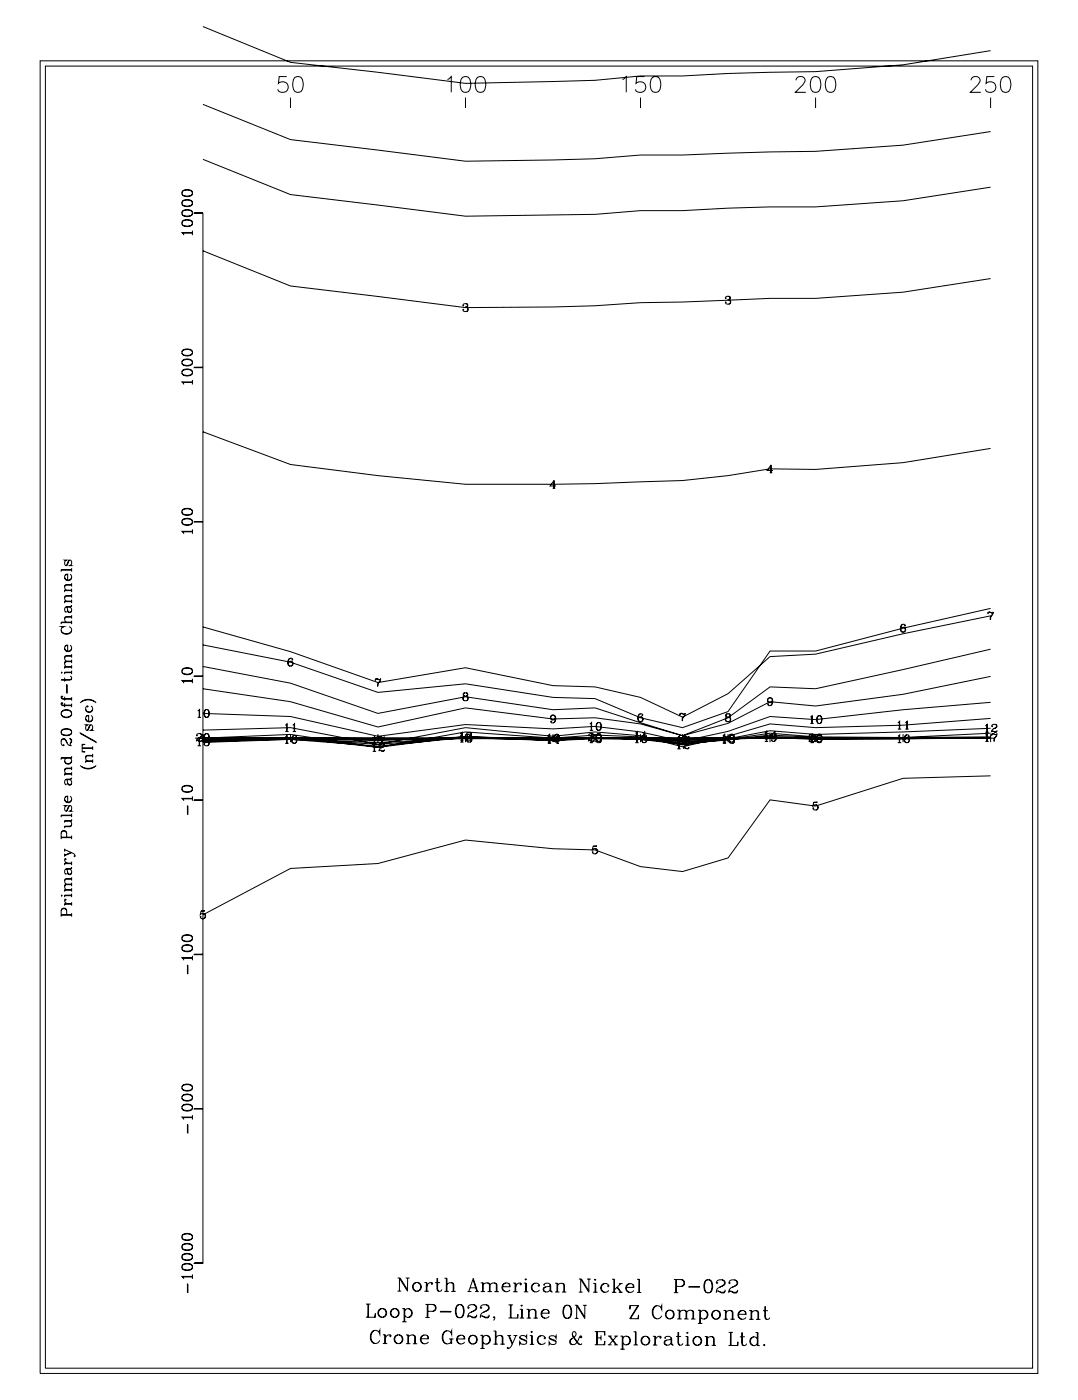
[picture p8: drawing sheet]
<svg xmlns="http://www.w3.org/2000/svg" width="215mm" height="279mm" viewBox="0 0 215 279" stroke-linecap="round" stroke-linejoin="round" font-family="sans-serif">
<g fill="none" stroke="#000" stroke-width=".2">
<path d="M8 12.1h198.8v261.7h-198.8zM9 13.2h196.8v259.5h-196.8zM40.4 5.3l17.5 7.1 17.4 2 17.5 2.2 25.8-.6 9-.9h8.4l9.1-.5 17.4-.3 17.5-1.4 17.4-2.8M57.1 15.3h-1.5l-.1 1.3a1.11 1.11 0 0 1 1.7 0 1.11 1.11 0 0 1-.2 1.6 1.11 1.11 0 0 1-1.7-.4M57.9 19.5v2M58.8 15.4a1.02 1.02 0 0 1 1.5 .5 2.59 2.59 0 0 1-.3 2.4 1.02 1.02 0 0 1-1.5-.5 2.64 2.64 0 0 1 .3-2.4zM89.2 15.9l.7-.6v3.1M92.2 15.4a1.03 1.03 0 0 1 1.5 .5 2.61 2.61 0 0 1-.3 2.4 1.03 1.03 0 0 1-1.5-.5 2.6 2.6 0 0 1 .3-2.4zM92.8 19.5v2M95.2 15.4a1.01 1.01 0 0 1 1.5 .5 2.56 2.56 0 0 1-.3 2.4 1.03 1.03 0 0 1-1.5-.5 2.63 2.63 0 0 1 .3-2.4zM124.1 15.9l.7-.6v3.1M127.6 19.5v2"/>
<path d="M128.4 15.3h-1.5l-.1 1.3a1.11 1.11 0 0 1 1.6 0 1.11 1.11 0 0 1-.2 1.7 1.11 1.11 0 0 1-1.6-.5M130 15.4a1.03 1.03 0 0 1 1.5 .5 2.63 2.63 0 0 1-.3 2.4 1.03 1.03 0 0 1-1.5-.5 2.63 2.63 0 0 1 .3-2.4zM158.6 16a.81 .81 0 0 1 .6-.7h.7a.77 .77 0 0 1 .4 1.2l-1.8 1.9h2.1M161.9 15.4a1.01 1.01 0 0 1 1.5 .5 2.59 2.59 0 0 1-.3 2.4 1.03 1.03 0 0 1-1.5-.5 2.62 2.62 0 0 1 .3-2.4zM162.5 19.5v2M164.9 15.4a1.02 1.02 0 0 1 1.5 .5 2.64 2.64 0 0 1-.3 2.4 1.03 1.03 0 0 1-1.5-.5 2.56 2.56 0 0 1 .3-2.4zM193.5 16a.79 .79 0 0 1 .6-.7h.6a.77 .77 0 0 1 .5 1.2l-1.8 1.9h2.1M197.4 19.5v2M198.2 15.3h-1.5l-.2 1.3a1.11 1.11 0 0 1 1.7 0 1.11 1.11 0 0 1-.2 1.6 1.11 1.11 0 0 1-1.6-.4M199.8 15.4a1.02 1.02 0 0 1 1.5 .5 2.58 2.58 0 0 1-.3 2.4 1.03 1.03 0 0 1-1.5-.5 2.63 2.63 0 0 1 .3-2.4zM36.3 38.6a1.13 1.13 0 0 0 1.7 .5 .64 .64 0 0 0 .4-.6 .64 .64 0 0 0-.4-.6 1.68 1.68 0 0 0-1.6 .2 .57 .57 0 0 0 .3 .9 1.24 1.24 0 0 0 1.7-.4M36.3 38.4a1.33 1.33 0 0 1 2.1 0"/>
<path d="M40.4 20.8l17.5 7 34.9 4.3 25.8-.5 9-.7h8.4l17.5-.6 9-.1 17.5-1.3 17.4-2.7M40.4 31.8l17.5 7 34.9 4.3 25.8-.4 9-.7h8.4l9.1-.5 8.4-.3h9l17.5-1.2 17.4-2.7M36.3 44.6a.94 .94 0 0 0 1.2 .6l.5-.1a.65 .65 0 0 0 .4-.6 .65 .65 0 0 0-.4-.6 1.77 1.77 0 0 0-1.6 .2 .57 .57 0 0 0 .3 .9 1.23 1.23 0 0 0 1.7-.4M36.3 44.4a1.33 1.33 0 0 1 2.1 0M36.3 42.6a1.13 1.13 0 0 0 1.7 .5 .64 .64 0 0 0 .4-.6 .64 .64 0 0 0-.4-.6 1.68 1.68 0 0 0-1.6 .2 .57 .57 0 0 0 .3 .9h1.3l.4-.4M36.3 42.4a1.34 1.34 0 0 1 2.1 0M36.3 40.6a.94 .94 0 0 0 1.2 .6l.5-.1a.65 .65 0 0 0 .4-.6 .65 .65 0 0 0-.4-.6 1.78 1.78 0 0 0-1.6 .2 .57 .57 0 0 0 .3 .9 1.23 1.23 0 0 0 1.7-.4M36.3 40.4a1.32 1.32 0 0 1 2.1 0M36.4 46.5h2M38.4 46.4h-2.1l.4 .5M38.4 46v.9M38.7 42.4l1.7 .1z"/>
<path d="M38.9 42.5h1.5v209.3h-1.5M40.4 50l17.5 7 34.9 4.3 17.4-.1 8.4-.3 9-.6 8.4-.1 17.5-.7h9l17.5-1.3 17.4-2.7M144.6 59.3l.1 .1h-.1a.49 .49 0 0 1 .5-.4 .49 .49 0 0 1 .4 .5v.1l-.5 .1M145.2 59.1l.3 .2v.2l-.3 .2 .2 .1a.44 .44 0 0 1 .2 .5 .44 .44 0 0 1-.4 .3l-.5-.1-.1-.2v-.1v.1M145.5 59.9v.4l-.3 .3M36.3 74.3a1.13 1.13 0 0 0 1.7 .5 .64 .64 0 0 0 .4-.6 .64 .64 0 0 0-.4-.6 1.78 1.78 0 0 0-1.6 .2 .57 .57 0 0 0 .3 .9 1.23 1.23 0 0 0 1.7-.4M36.3 74.1a1.32 1.32 0 0 1 2.1 0M36.3 72.3a.94 .94 0 0 0 1.2 .6l.5-.1a.64 .64 0 0 0 .4-.6 .64 .64 0 0 0-.4-.5 1.68 1.68 0 0 0-1.6 .2 .56 .56 0 0 0 .3 .8 1.24 1.24 0 0 0 1.7-.4M36.3 72.1a1.35 1.35 0 0 1 2.1 0M36.3 70.4a1.13 1.13 0 0 0 1.7 .4 .64 .64 0 0 0 .4-.6 .64 .64 0 0 0-.4-.5 1.77 1.77 0 0 0-1.6 .2 .57 .57 0 0 0 .3 .9h1.3l.4-.4M36.3 70.2a1.32 1.32 0 0 1 2.1 0M36.4 76.2h2"/>
<path d="M38.4 76.1h-2.1l.4 .5M38.4 75.7v.9M38.7 73.2l1.7 .1zM92.3 60.8l.1 .1h-.2a.49 .49 0 0 1 .6-.4 .49 .49 0 0 1 .4 .5l-.1 .1-.4 .1M92.9 60.5l.2 .2v.4l-.2 .1 .2 .1a.44 .44 0 0 1 .2 .4 .44 .44 0 0 1-.4 .4l-.5-.1-.1-.4v.2M93.1 61.4l.1 .4-.3 .3M40.4 86.1l17.5 6.5 17.4 2.2 17.5 1.7a709.8 709.8 0 0 0 43.2-.7l9.1-1 8.4-1.3 9 .1 17.5-1.4 17.4-2.8M110.1 97.3h.6M110.4 95.9v1.4M110.8 96.9h-1.2l.8-1.2v1.6M153.4 94.2h.5M153.6 92.8v1.4"/>
<path d="M154.1 93.8h-1.2l.8-1.1v1.5M12.2 113.6h2.1M12.9 115.1a.74 .74 0 0 0 .7 .5 .74 .74 0 0 0 .7-.5M12.9 119.9h1.4M12.9 117.7h1.4M13.5 114.5l-.5 .1M13.9 111.7l-.5 .9h-.4a.68 .68 0 0 1 .1-.9h.2h-.4h.2M14 114.4a.7 .7 0 0 1 .2 1.1 .7 .7 0 0 1-1.1 0 .7 .7 0 0 1 .2-1.1h.2v1.2M14.1 112.6l.2 .1h-.4l.2-.1a.67 .67 0 0 0 .1-.9h-.5l-.5 1M14.3 118.7h-1.1a.63 .63 0 0 0 0 1.1M14.3 118.8h-1.1l-.3 .3M14.3 116.5h-1.1a.64 .64 0 0 0 0 1.1"/>
<path d="M14.3 116.6h-1.1l-.3 .3M14.3 113.2v.7M14.3 116.2v.7M14.3 117.3v.7M14.3 118.4v.7M14.3 119.5v.7M14.3 117.6h-1.4v.4M14.3 119.8h-1.4v.4M14.3 113.5h-2.1v.4M36.3 104.1a1.13 1.13 0 0 0 1.7 .5 .64 .64 0 0 0 .4-.6 .64 .64 0 0 0-.4-.6 1.68 1.68 0 0 0-1.6 .2 .57 .57 0 0 0 .3 .9h1.3l.4-.4M36.3 103.9a1.34 1.34 0 0 1 2.1 0M36.3 102.1a.94 .94 0 0 0 1.2 .6l.5-.1a.65 .65 0 0 0 .4-.6 .65 .65 0 0 0-.4-.6 1.77 1.77 0 0 0-1.6 .2 .57 .57 0 0 0 .3 .9 1.23 1.23 0 0 0 1.7-.4"/>
<path d="M36.3 101.9a1.33 1.33 0 0 1 2.1 0M36.4 106h2M38.4 105.9h-2.1l.4 .5M38.4 105.5v.9M38.7 104l1.7 .1zM12.2 139.1l.3 .2h1.8M12.2 134.1h.2l-.1 .1zM12.2 125.7a1.18 1.18 0 0 0 2.1 0M12.2 124.1h2.1M12.3 138.9h.2l-.1-.1-.2 .1 .1 .4 .2 .1h1.8M12.9 129.3a.73 .73 0 0 0 .7 .5 .73 .73 0 0 0 .7-.5M12.9 135.1v.8"/>
<path d="M12.9 138.9v.8M12.9 134.1h1.4M12.9 133h1.4M13.3 136.5l.1 1.7zM13.3 121l.3 1 .4 .1a.63 .63 0 0 0 0-1.1M13.5 128.7l-.5 .1M13.5 121.7a.41 .41 0 0 0 .4 .3 .41 .41 0 0 0 .4-.3M13.8 124.9a.77 .77 0 0 1 .5 .9 .77 .77 0 0 1-.8 .6 .92 .92 0 0 1-1-.2 .92 .92 0 0 1-.2-1l.2-.2-.3-.1h.6l-.3 .1M14 134.8a.42 .42 0 0 1 .2 .7l-2 .1M14 128.6a.7 .7 0 0 1 .2 1 .7 .7 0 0 1-1.1 0 .7 .7 0 0 1 .2-1h.2v1.2M14.3 135.3l-.4 .2h-1.7M14.3 131.8h-1.1a.64 .64 0 0 0 0 1.1"/>
<path d="M14.3 131.9h-1.1l-.3 .3M14.3 130.7h-1.1a.63 .63 0 0 0 0 1.1M14.3 130.8h-1.1l-.3 .3M14.3 122.9h-1.1a.63 .63 0 0 0 0 1.1M14.3 123h-1.1l-.3 .3M14.3 120.7l-.3 .2h-.7l-.3 .2-.1 .6 .3 .3-.1-.1M14.3 120.6l-.3 .4h-.9M14.3 122.6v.7M14.3 123.7v.7M14.3 130.4v.7M14.3 131.5v.7M14.3 132.6v.7"/>
<path d="M14.3 133.7v.7M14.3 139v.7M14.3 132.9h-1.4v.4M14.3 134h-1.4v.4M14.3 124h-2.1v.4M16.2 139.9l.4-.2a2.56 2.56 0 0 1 2.4 .2M36.3 133.9a.94 .94 0 0 0 1.2 .6l.5-.1a.64 .64 0 0 0 .4-.6 .64 .64 0 0 0-.4-.6 1.68 1.68 0 0 0-1.6 .2 .56 .56 0 0 0 .3 .9 1.24 1.24 0 0 0 1.7-.4M36.3 133.7a1.35 1.35 0 0 1 2.1 0M36.4 135.8h2M38.4 135.7h-2.1l.4 .5M38.4 135.3v.9M38.7 134.7l1.7 .1z"/>
<path d="M57.9 131.2a.94 .94 0 0 0-.1 1.6M58 131.8l.1 .1a.5 .5 0 0 1 .2 .5 .5 .5 0 0 1-.3 .4M58.3 131.4v.2v-.2a.55 .55 0 0 0-.6-.2 .55 .55 0 0 0-.3 .7v.4a.51 .51 0 0 0 .5 .5 .51 .51 0 0 0 .5-.6 .51 .51 0 0 0-.7-.3l-.3 .3M74.8 135.6l.2-.3 .6 .2 .2-.2v.4a1.24 1.24 0 0 0-.5 1.1M74.8 135.3v.4M74.9 135.4l.3-.1 .4 .2M75.8 135.7a1.12 1.12 0 0 0-.5 1.1M92.6 138.1l-.2 .1-.1 .3a.54 .54 0 0 0 .9 0v-.2a.48 .48 0 0 0-.8 0v.2l.2 .3M92.6 138.8l-.4 .3a.52 .52 0 0 0 .7 .6 .52 .52 0 0 0 .2-.9h-.2M92.6 138.8l-.3 .3 .1 .4 .2 .2M92.9 138.1l.2 .2v.4l-.2 .1M92.9 138.8l.3 .3-.1 .4-.2 .2"/>
<path d="M153.4 139.1l-.4 .4 .1 .3 .3 .3M153.5 139.1a.94 .94 0 0 1 0 1.5M153.9 139.6a.51 .51 0 0 1-.7 .4 .51 .51 0 0 1-.2-.8 .51 .51 0 0 1 .8 0 .86 .86 0 0 1 .2 .9 .86 .86 0 0 1-.8 .5l-.2-.2 .1-.1v.1M180 124.4a.94 .94 0 0 0-.1 1.6M180.1 125l.3 .5v.3l-.3 .2M180.4 124.6v.2v-.2a.55 .55 0 0 0-.6-.1 .55 .55 0 0 0-.3 .6v.4a.51 .51 0 0 0 .5 .6 .51 .51 0 0 0 .5-.7 .51 .51 0 0 0-.7-.3l-.3 .4M196.9 122.3l.2-.3 .5 .2 .3-.2v.4a1.28 1.28 0 0 0-.5 1.1M196.9 122v.4M197 122.1l.3-.1 .3 .2M197.4 121.3l-17.4 3.9-17.5 4.6h-9l-8.4 12-9.1 3.2-8.4-1.9-9-3.9-8.4-.2-17.4-2.7-17.5 1.7-17.4-6-17.5-3.5M197.4 122.8l-17.4 3.5-17.5 4.1-9 .5-8.4 7.4-9.1 4.6-8.4-3.9-9-2.1-8.4-.2-17.4-3.6-17.5 2.9-17.4-6.1-17.5-4.9M197.4 129.4l-17.4 4.1-17.5 3.8-9-.4-8.4 6.2-9.1 3.5-17.4-5.5-8.4 .4-17.4-2.6-17.5 3.3-17.4-6-17.5-3.4"/>
<path d="M197.4 134.8l-17.4 3.6-17.5 2.3-9-.8-8.4 4.3-9.1 2.4-8.4-2.3-9-1.2-8.4 .2-17.4-2.2-17.5 3.8-17.4-5-17.5-2.6M197.4 140l-17.4 1.5-17.5 1.9-9-.6-8.4 3-9.1 1.9-8.4-1.8-9-1.1-8.4 .5-17.4-.9-17.5 2.4-17.4-4-17.5-.6M197.9 122.4a1.13 1.13 0 0 0-.6 1.1M12.2 147.7l.1-.2a.47 .47 0 0 1 .7-.1l.4 .7M12.2 146a.94 .94 0 0 0 1.2 .6l.5-.1a.64 .64 0 0 0 .4-.6 .64 .64 0 0 0-.4-.6 1.68 1.68 0 0 0-1.6 .2 .56 .56 0 0 0 .3 .9 1.24 1.24 0 0 0 1.7-.4M12.2 145.8a1.35 1.35 0 0 1 2.1 0M12.2 142.3a1.09 1.09 0 0 0 1.1 .8 1.09 1.09 0 0 0 1-1 1.09 1.09 0 0 0-1.1-.7 1.09 1.09 0 0 0-1 .9 1.2 1.2 0 0 0 2.1 0M12.2 142.1a1.21 1.21 0 0 1 2.1 0M12.2 140.3l.3 .2h1.8M12.3 140.1l.1 .2 .1-.2h-.3l.1 .4 .2 .1h1.8M12.6 148.5l.1-.1v.2a.71 .71 0 0 1-.5-.7 .71 .71 0 0 1 .6-.7l.4 .4a1.05 1.05 0 0 0 1.1 1M12.9 159.4a.73 .73 0 0 0 .7 .5 .73 .73 0 0 0 .7-.5"/>
<path d="M12.9 151.7a.73 .73 0 0 0 .7 .5 .73 .73 0 0 0 .7-.5M12.9 140.1v.9M12.9 154.3h1.4M13.2 151.1a.67 .67 0 0 0-.1 1 .67 .67 0 0 0 1 0 .67 .67 0 0 0-.1-1M13.3 155.4l.3 1 .4 .1a.63 .63 0 0 0 0-1.1M13.5 158.8l-.5 .1M13.5 156.1a.41 .41 0 0 0 .4 .3 .41 .41 0 0 0 .4-.3M13.8 147.2l.5 .2v.4l-.3 .5M14 158.7a.7 .7 0 0 1 .2 1.1 .7 .7 0 0 1-1.1 0 .7 .7 0 0 1 .2-1.1h.2v1.2M14 147.2l.2 .3-.2 .8 .1 .3M14.3 155.1l-.3 .2h-.7l-.3 .2-.1 .6 .3 .3-.1-.1M14.3 155l-.3 .4h-.9"/>
<path d="M14.3 153.1h-1.1a.65 .65 0 0 0 0 1.1M14.3 153.2h-1.1l-.3 .3M14.3 140.3v.7M14.3 150.7v.4h-2.1M14.3 152.8v.7M14.3 153.9v.7M14.3 154.2h-1.4v.4M14.3 151h-2.1v.4M16 152.6a2.14 2.14 0 0 0 3.2 0M16 146.1l3.2 1.9zM16 140.1a2.14 2.14 0 0 1 3.2 0M16.2 152.8l.4 .2a2.58 2.58 0 0 0 2.4-.2"/>
<path d="M16.4 148.5l.6-.1h-.6v1.5h.6l-.6-.1M16.4 149.2h2.1M16.4 149.1h2.1M17.1 143.3a.73 .73 0 0 0 .7 .5 .73 .73 0 0 0 .7-.5M17.1 141.4a.73 .73 0 0 0 .7 .5 .73 .73 0 0 0 .7-.5M17.1 151.8h1.4M17.7 142.7l-.5 .1M18.1 144.5l-.6 1.1h-.2l-.2-.3 .1-.6 .3-.2h-.4l.2 .1M18.2 142.6a.7 .7 0 0 1 .2 1 .7 .7 0 0 1-1.1 0 .7 .7 0 0 1 .2-1h.2v1.2M18.2 140.7a.7 .7 0 0 1 .2 1.1 .7 .7 0 0 1-1.1 0 .7 .7 0 0 1 .2-1.1v.2l-.1-.1M18.3 145.5l.2 .1h-.4l.4-.4v-.4l-.2-.3h-.3l-.6 1.1M18.5 150.6h-1.1a.63 .63 0 0 0 0 1.1"/>
<path d="M18.5 150.7h-1.1l-.3 .3M18.5 151.7h-1.4v.4M18.5 148.8v.7M18.5 150.3v.7M18.5 151.4v.7M36.3 157.3a.94 .94 0 0 0 1.2 .6l.5-.1a.64 .64 0 0 0 .4-.6 .64 .64 0 0 0-.4-.6 1.68 1.68 0 0 0-1.6 .2 .56 .56 0 0 0 .3 .9 1.24 1.24 0 0 0 1.7-.4M36.3 157.1a1.35 1.35 0 0 1 2.1 0M36.4 159.2h2M38.4 159.1h-2.1l.4 .5M38.4 158.7v.9M38.7 159.4l1.7 .1zM38.9 147.1h2.3"/>
<path d="M39.3 146.5v.1h-.1a.53 .53 0 0 1 .5-.4 .53 .53 0 0 1 .5 .5l-.3 .3a.76 .76 0 0 0-.7 .8M39.4 141.7l.4-.3v1.6M39.4 147.4l.4-.3v1.6M39.4 143h.7M39.4 148.7h.7M39.7 141.5v1.5M39.7 147.2v1.5M39.8 146.2l.3 .2v.3l-.6 .4M40.2 147.6l-.2 .1-.8-.1M40.2 147.4l-.1 .4-.7-.2M40.4 147l34.9 .1 43.3-.1 43.9 .1 17.5-.1 17.4 .1M40.4 146.3v1.6"/>
<path d="M40.8 147.2l.8-.1h-.8l-.1 .7a.56 .56 0 0 1 .8-.1 .56 .56 0 0 1 0 .8 .56 .56 0 0 1-.8-.1v-.2v.2M41.1 141.4a.91 .91 0 0 0 0 1.6h.2a.92 .92 0 0 0 0-1.6 .91 .91 0 0 0-.2 1.6M41.1 146.2a.91 .91 0 0 0 0 1.6h.2a.92 .92 0 0 0 0-1.6 .86 .86 0 0 0-.6 .7 .86 .86 0 0 0 .3 .8l.1 .1M41.3 141.4a1.01 1.01 0 0 1 0 1.6M41.3 147.6l.3 .4v.4l-.3 .3M41.3 146.2a1.01 1.01 0 0 1 0 1.6M56.8 144.6l.4-.4v1.6M56.8 146.9l.4-.3v1.6M56.8 145.8h.7M56.8 148.2h.7M57.1 147.1h1.6M57.1 144.3v1.5"/>
<path d="M57.1 146.7v1.5M57.9 146.3v1.6M58.3 144.6l.4-.4v1.6M58.3 145.8h.7M58.6 146.6a.94 .94 0 0 0 0 1.6M58.6 144.3v1.5M58.7 147.2l.4 .4-.1 .3-.3 .3M59 146.8v.2l.1-.2a.55 .55 0 0 0-.7-.2 .55 .55 0 0 0-.3 .7v.4a.51 .51 0 0 0 .6 .5 .51 .51 0 0 0 .4-.6 .51 .51 0 0 0-.7-.3l-.2 .3M74.3 148.5l.4-.3v1.6M74.3 147.1l.4-.3v1.6M74.3 149.8h.7M74.3 148.4h.7"/>
<path d="M74.5 147.1h1.6M74.6 146.9v2.9M75.3 146.3v1.6M75.6 147.1l.2-.3 .5 .3 .3-.3-.1 .5a1.25 1.25 0 0 0-.4 1.1M75.6 146.8v.5M75.6 148.5l.1 .1h-.1a.53 .53 0 0 1 .5-.4 .53 .53 0 0 1 .5 .4l-.3 .3a.76 .76 0 0 0-.7 .9M75.6 147l.3-.1 .4 .2M76.2 148.2l.3 .3a.6 .6 0 0 1-.6 .6M76.5 147.3a1.11 1.11 0 0 0-.5 1.1M76.6 149.5l-.2 .2-.8-.1M76.6 149.4l-.2 .4-.6-.3M91.7 146.3l.4-.3v1.5"/>
<path d="M91.7 146.6l.4-.3v1.6M91.7 147.5h.7M91.7 147.9h.7M92 147.1h1.6M92 146.1v1.8M92.8 146.3v1.6M93.1 146.3v.1l-.1-.1 .1-.2a.59 .59 0 0 1 .9 .1l-.1 .4h-.5M93.4 146.3l-.3 .1v.4a.53 .53 0 0 0 .9 0v-.2a.53 .53 0 0 0-.8-.2l-.1 .4 .3 .2M93.4 147l-.4 .3a.52 .52 0 0 0 .6 .6 .52 .52 0 0 0 .4-.7l-.3-.2M93.4 147l-.3 .3v.5l.3 .1M93.7 146l.2 .2-.1 .4h-.1l.3 .4a.53 .53 0 0 1-.4 .6 .53 .53 0 0 1-.6-.4l.1-.1v.1M93.7 146.3l.2 .3-.1 .3-.1 .1"/>
<path d="M93.7 147l.3 .3-.1 .5-.2 .1M93.9 146.8l.1 .4-.3 .3M109.2 146.9l.3-.3v1.6M109.2 146.6l.3-.3v1.6M109.2 148.2h.6M109.2 147.9h.6M109.4 147.1h1.6M109.5 146.4v1.8M110.1 142.5l-.3 .5v.3l.3 .2M110.2 146.3v1.6M110.3 142.5a.94 .94 0 0 1-.1 1.6M110.7 143a.51 .51 0 0 1-.7 .4 .51 .51 0 0 1-.3-.7 .51 .51 0 0 1 .8-.1 .84 .84 0 0 1 .3 .9 .84 .84 0 0 1-.8 .6l-.2-.2v-.2v.2"/>
<path d="M110.9 146.3l-.4 .5 .1 .3 .3 .2M110.9 148.2h.5M111 146.3a.94 .94 0 0 1 0 1.6M111.1 146.7v1.5M111.4 146.9a.5 .5 0 0 1-.7 .3 .5 .5 0 0 1-.2-.7 .5 .5 0 0 1 .8-.1 .86 .86 0 0 1 .2 .9 .86 .86 0 0 1-.8 .6l-.2-.2 .1-.2v.2M111.6 147.7h-1.2l.8-1.1v1.6M117.4 146.5l.1 .1h-.2a.54 .54 0 0 1 .6-.4 .54 .54 0 0 1 .5 .5l-.3 .3a.77 .77 0 0 0-.8 .8M117.5 144.3l.4-.3v1.6M117.5 146.8l.4-.3v1.5M117.5 145.6h.7M117.5 148h.7M117.8 147.1h1.6"/>
<path d="M117.8 144.1v1.5M117.8 146.5v1.5M118 146.2l.3 .3a.59 .59 0 0 1-.6 .6M118.4 147.6l-.3 .1-.8-.1M118.4 147.4l-.2 .4-.7-.2M118.6 146.3v1.6M119 146.5h.7h-.7l-.2 .7a.56 .56 0 0 1 .9-.2 .56 .56 0 0 1 0 .9 .56 .56 0 0 1-.9-.2l.1-.1v.1M119.3 144a.9 .9 0 0 0 0 1.6h.1a.9 .9 0 0 0 0-1.6 .9 .9 0 0 0-.1 1.6M119.3 146.2a.9 .9 0 0 0 0 1.6h.1a.9 .9 0 0 0 0-1.6 .9 .9 0 0 0-.1 1.6M119.4 144a1 1 0 0 1 0 1.6M119.4 147l.4 .4-.1 .4-.3 .2M119.4 146.2a1 1 0 0 1 0 1.6"/>
<path d="M126.6 146.2l.4-.4v1.6M126.6 146.8l.4-.3v1.5M126.6 147.4h.7M126.6 148h.7M126.9 147.1h1.6M126.9 145.9v2.1M127.6 142.3a.94 .94 0 0 0 0 1.6M127.6 146.3v1.6M127.7 142.9l.4 .4-.1 .3-.3 .3M128 142.5v.1l.1-.1a.55 .55 0 0 0-.7-.2 .55 .55 0 0 0-.3 .7v.4a.51 .51 0 0 0 .6 .5 .51 .51 0 0 0 .4-.6 .51 .51 0 0 0-.7-.3l-.2 .3M128.1 146.2l.4-.4v1.6M128.1 147.4h.7"/>
<path d="M128.4 146.5a.94 .94 0 0 0-.1 1.5M128.4 145.9v1.5M128.5 147.1l.4 .4-.1 .3-.3 .2M128.8 146.7v.1l.1-.1a.5 .5 0 0 0-.5-.2 .5 .5 0 0 0-.4 .3 .82 .82 0 0 0 .3 1.2 .49 .49 0 0 0 .6-.4 .49 .49 0 0 0-.4-.5 .49 .49 0 0 0-.5 .4M135 148l.4-.3v1.6M135 147l.4-.3v1.6M135 149.3h.7M135 148.3h.7M135.2 147.1h1.6M135.3 146.8v2.5M135.5 142.5l.2-.3 .6 .2 .2-.2v.4a1.25 1.25 0 0 0-.5 1.1M135.5 142.2v.4"/>
<path d="M135.6 142.3l.3-.1 .4 .2M136 146.3v1.6M136.3 147l.2-.3 .5 .2 .3-.2-.1 .5a1.25 1.25 0 0 0-.4 1.1M136.3 146.7v.5M136.3 148l.1 .1h-.1a.53 .53 0 0 1 .5-.4 .53 .53 0 0 1 .5 .4l-.3 .3a.75 .75 0 0 0-.7 .9M136.3 146.9l.3-.1 .4 .1M136.5 142.6a1.1 1.1 0 0 0-.6 1.1M136.9 147.7l.3 .3a.6 .6 0 0 1-.6 .6M137.2 147.2a1.11 1.11 0 0 0-.5 1.1M137.3 149l-.2 .2-.8-.1M137.3 148.9l-.2 .4-.6-.3M144 146.9l.4-.3v1.6"/>
<path d="M144 146.6l.4-.3v1.6M144 148.2h.7M144 147.9h.7M144.3 147.1h1.6M144.4 146.4v1.8M144.9 142.3l-.2 .1-.1 .3a.54 .54 0 0 0 .9 0v-.2a.48 .48 0 0 0-.8 0l.1 .4 .1 .1M144.9 143l-.3 .3a.52 .52 0 0 0 .6 .6 .52 .52 0 0 0 .3-.9h-.3M144.9 143l-.3 .3v.2l.3 .4M145.1 146.3v1.6M145.2 142.3l.3 .2-.1 .4-.2 .1M145.2 143l.3 .3v.2l-.3 .4M145.4 146.9v.1l-.1-.1 .2-.2a.59 .59 0 0 1 .8 .1l-.1 .4-.4 .1"/>
<path d="M145.7 146.3l-.2 .1-.1 .4a.53 .53 0 0 0 .9 0v-.2a.53 .53 0 0 0-.8-.2v.4l.2 .2M145.7 147l-.4 .3a.52 .52 0 0 0 .6 .6 .52 .52 0 0 0 .4-.7l-.3-.2M145.7 147l-.3 .3 .1 .5 .2 .1M146 146.6l.2 .2-.2 .5 .4 .3a.41 .41 0 0 1-.4 .6l-.5-.1-.2-.2 .1-.2v.2M146 146.3l.2 .3v.2l-.2 .2M146 147l.3 .3-.1 .5-.2 .1M146.2 147.4l.1 .5-.3 .3M152.4 146l.4-.3v1.6M152.4 146.5l.4-.3v1.6M152.4 147.3h.7M152.4 147.8h.7M152.7 147.1h1.6"/>
<path d="M152.7 145.8v2M153.5 146.3v1.6M154.1 146.2l-.3 .5v.3l.3 .2M154.1 147.3h.6M154.3 146.2a.95 .95 0 0 1-.1 1.6M154.4 145.9v1.4M154.7 146.7a.5 .5 0 0 1-.7 .4 .5 .5 0 0 1-.3-.7 .5 .5 0 0 1 .8-.1 .85 .85 0 0 1 .3 .9 .85 .85 0 0 1-.8 .6l-.2-.2v-.2v.2M154.8 146.8h-1.2l.8-1.1v1.6M161.3 146.6l.1 .1h-.1a.53 .53 0 0 1 .5-.4 .53 .53 0 0 1 .5 .5l-.3 .3a.79 .79 0 0 0-.7 .8M161.5 143l.4-.4v1.6M161.5 146.8l.4-.3v1.5M161.5 144.2h.7"/>
<path d="M161.5 148h.7M161.7 147.1h1.6M161.8 142.7v1.5M161.8 146.5v1.5M161.9 146.3l.3 .2v.3l-.6 .4M162.2 160l.7-.1h-.7l-.2 .7a.56 .56 0 0 1 .9-.2 .56 .56 0 0 1 0 .9 .56 .56 0 0 1-.9-.2h.2l-.1 .1M162.3 147.7l-.2 .1h-.8M162.3 147.5l-.1 .4-.7-.2M162.5 146.3v1.6M162.9 146.5h.8h-.8l-.1 .7a.56 .56 0 0 1 .8-.2 .56 .56 0 0 1 0 .9 .56 .56 0 0 1-.8-.2v-.1v.1M163.2 142.6a.9 .9 0 0 0 0 1.6h.2a.9 .9 0 0 0 0-1.6 .91 .91 0 0 0-.2 1.6M163.2 146.3a.9 .9 0 0 0 0 1.6h.2a.9 .9 0 0 0 0-1.6 .91 .91 0 0 0-.2 1.6"/>
<path d="M163.4 142.6a.99 .99 0 0 1 0 1.6M163.4 147l.3 .4v.4l-.3 .2M163.4 146.3a.99 .99 0 0 1 0 1.6M178.9 144.1l.4-.3v1.5M178.9 146.8l.4-.3v1.5M178.9 145.3h.7M178.9 148h.7M179.2 147.1h1.6M179.2 143.8v1.5M179.2 146.5v1.5M180 146.3v1.6M180.4 144.1l.4-.3v1.5"/>
<path d="M180.4 145.3h.7M180.7 146.5a.94 .94 0 0 0 0 1.5M180.7 143.8v1.5M180.8 147.1h.2a.5 .5 0 0 1 .2 .5 .5 .5 0 0 1-.4 .4M181.1 146.7v.1l.1-.1a.5 .5 0 0 0-.5-.2 .5 .5 0 0 0-.4 .3 .81 .81 0 0 0 .4 1.2 .49 .49 0 0 0 .6-.4 .49 .49 0 0 0-.5-.5 .49 .49 0 0 0-.5 .4M196.4 144.7l.4-.3v1.5M196.4 146.5l.4-.3v1.6M196.4 145.9h.6M196.4 147.8h.6M196.6 147.1h1.6M196.7 144.4v1.5M196.7 146.3v1.5"/>
<path d="M197.4 145.2l-17.4 .7-17.5 .5-9-.7-8.4 1.6-9.1 1.2-8.4-1.6-9-.4-8.4 .6-17.4-1.2-17.5 3.1-17.4-2.6-17.5 .7h157M197.4 154.6l-17.4 .5-17.5 5.6-9-1.3-8.4 11.6-9.1 2.7-8.4-1-9-3.3-8.4-.2-17.4-1.8-17.5 4.7-17.4 1-17.5 9.2M197.4 143.2l-17.4 1.3-17.5 .5-9-.7-8.4 2.5-9.1 2.1-8.4-2.3-9-.7-8.4 .9-17.4-1.8-17.5 3.4-17.4-3.4-17.5 .5M197.4 146.1l-17.4 .9-17.5-.1-9-.8-8.4 1.3-9.1 1-8.4-1-9-.4-8.4 .6-17.4-.8-17.5 2.2-17.4-2-17.5 .6 17.5-.2 17.4 .6 17.5-.9 17.4 .4 8.4-.4 9 .2 8.4 .4 17.5-.7 9 .4 34.9-.3M197.4 146.9l-34.9 .1-9-.5-8.4 1-9.1 .7-8.4-.9-9-.2-8.4 .3-17.4-.4-17.5 1.7-17.4-1.3-17.5 .6M197.4 147.1l-34.9 .2-9-.5-17.5 1.2-8.4-.6-9-.1-8.4 .3-17.4-.6-17.5 1.4-17.4-1.1-17.5 .6M197.4 147l-17.4 .3h-17.5l-9-.3-17.5 .5-17.4-.4-8.4 .2-17.4-.4-17.5 .7-17.4-.3-17.5 .1M197.4 147.1l-43.9-.1-17.5 .3-8.4-.2h-34.8l-17.5 .3-34.9-.1M197.4 146.3v1.6M197.6 146.5l.3-.3 .5 .2 .3-.2-.1 .5-.4 .7v.4M197.6 146.2v.5M197.7 144.7v.1l-.1-.1a.54 .54 0 0 1 .6-.3 .54 .54 0 0 1 .5 .4l-1 .7-.1 .4"/>
<path d="M197.7 146.4l.3-.1 .4 .1M198.3 144.4l.2 .1 .1 .3-.6 .5M198.6 146.7a1.12 1.12 0 0 0-.5 1.1M198.7 145.7l-.2 .2-.9-.1M198.7 145.6l-.2 .3-.6-.2M12.2 166.1a.56 .56 0 0 1 .5-.5 .56 .56 0 0 1 .6 .5M12.2 167h2.1M12.2 166.9h2.1M12.2 162.6h2.1M12.3 178.4v.2l-.1-.1zM12.9 169.4l1.4 .6a.82 .82 0 0 1 .7 .7h-.1v-.2M12.9 169.2v.6"/>
<path d="M12.9 170.1v.6M12.9 178.5h1.4M12.9 177.4h1.4M12.9 172.1h1.4M13 179.3l.1 .1 .1-.1-.2-.1a.57 .57 0 0 0 0 .6 .57 .57 0 0 0 .5 .3M13 171.2h.2l-.2-.1a.58 .58 0 0 0 0 .6 .58 .58 0 0 0 .5 .3M13.3 173.2l.3 1 .4 .1a.63 .63 0 0 0 0-1.1M13.3 166.9l-.1-1.1a.55 .55 0 0 0-.6-.2 .55 .55 0 0 0-.4 .5v1.2M13.5 173.9a.41 .41 0 0 0 .4 .3 .41 .41 0 0 0 .4-.3M13.9 160.6l-.6 1.1h-.2l-.2-.3 .1-.6 .3-.2h-.4l.2 .1M14 163.7a.65 .65 0 0 1 0 1.1h-1.1M14.1 161.6l.2 .1h-.4l.4-.4v-.4l-.2-.3h-.3l-.6 1.1"/>
<path d="M14.1 170l-1.2 .5M14.3 176.2h-1.1a.64 .64 0 0 0 0 1.1M14.3 176.3h-1.1l-.3 .3M14.3 175.1h-1.1a.64 .64 0 0 0 0 1.1M14.3 175.2h-1.1l-.3 .3M14.3 172.9l-.3 .2h-.7l-.3 .2-.1 .6 .3 .3-.1-.1M14.3 172.8l-.3 .4h-.9M14.3 164.4l-.3 .3h-1.1v.4M14.3 162.2v.7M14.3 163.3v.4h-1.4M14.3 166.6v.7M14.3 171.7v.7"/>
<path d="M14.3 174.8v.7M14.3 175.9v.7M14.3 177v.7M14.3 178.1v.7M14.3 179.8v.7M14.3 163.6h-1.4v.4M14.3 172h-1.4v.4M14.3 177.3h-1.4v.4M14.3 178.4h-1.4v.4M14.3 170l-1.4 .5M14.3 162.5h-2.1v.4M37.4 160.6l.1 1.7z"/>
<path d="M118.2 168.7l.8-.1h-.8l-.1 .8a.56 .56 0 0 1 .8-.2 .56 .56 0 0 1 0 .8 .56 .56 0 0 1-.8-.2v.1M118.7 169.1l.1 .1a.54 .54 0 0 1 .2 .6 .54 .54 0 0 1-.3 .4M162.6 160.4l.2 .1a.55 .55 0 0 1 .2 .5 .55 .55 0 0 1-.4 .5M12.2 181.5a.57 .57 0 0 1 .5-.4 .57 .57 0 0 1 .6 .4M12.2 182.4h2.1M12.2 182.3h2.1M12.9 180.2h1.4M13.3 182.3v-.8a.55 .55 0 0 0-.6-.5 .55 .55 0 0 0-.5 .5v1.2M14.3 182v.7M14.3 180.1h-1.4v.4M36.3 189.1a1.12 1.12 0 0 0 1.7 .5 .64 .64 0 0 0 .4-.6 .64 .64 0 0 0-.4-.6 1.67 1.67 0 0 0-1.6 .2 .57 .57 0 0 0 .3 .9h1.3l.4-.4M36.3 188.9a1.34 1.34 0 0 1 2.1 0"/>
<path d="M36.3 187.1a.94 .94 0 0 0 1.2 .6l.5-.1a.65 .65 0 0 0 .4-.6 .65 .65 0 0 0-.4-.6 1.78 1.78 0 0 0-1.6 .2 .57 .57 0 0 0 .3 .9 1.23 1.23 0 0 0 1.7-.4M36.3 186.9a1.32 1.32 0 0 1 2.1 0M36.4 191h2M37.4 192.4l.1 1.7zM38.4 190.9h-2.1l.4 .5M38.4 190.5v.9M38.7 190.2l1.7 .1zM40.1 181.6h.7h-.7l-.2 .7a.56 .56 0 0 1 .9-.2 .56 .56 0 0 1 0 .9 .56 .56 0 0 1-.9-.2l.1-.1v.1M40.5 182.1l.4 .4-.1 .4-.3 .2M36.3 218.9a.94 .94 0 0 0 1.2 .6l.5-.1a.64 .64 0 0 0 .4-.6 .64 .64 0 0 0-.4-.6 1.68 1.68 0 0 0-1.6 .2 .56 .56 0 0 0 .3 .9 1.24 1.24 0 0 0 1.7-.4M36.3 218.7a1.35 1.35 0 0 1 2.1 0M36.3 216.9a1.13 1.13 0 0 0 1.7 .5 .64 .64 0 0 0 .4-.6 .64 .64 0 0 0-.4-.6 1.75 1.75 0 0 0-1.6 .2 .57 .57 0 0 0 .3 .9h1.3l.4-.4"/>
<path d="M36.3 216.7a1.32 1.32 0 0 1 2.1 0M36.3 220.9a1.13 1.13 0 0 0 1.7 .5 .64 .64 0 0 0 .4-.6 .64 .64 0 0 0-.4-.6 1.77 1.77 0 0 0-1.6 .2 .57 .57 0 0 0 .3 .9 1.23 1.23 0 0 0 1.7-.4M36.3 220.7a1.33 1.33 0 0 1 2.1 0M36.4 222.8h2M37.4 224.2l.1 1.6zM38.4 222.7h-2.1l.4 .5M38.4 222.3v.9M38.7 221l1.7 .1zM36.3 252.6a.94 .94 0 0 0 1.2 .6l.5-.1a.65 .65 0 0 0 .4-.6 .65 .65 0 0 0-.4-.6 1.77 1.77 0 0 0-1.6 .2 .57 .57 0 0 0 .3 .9 1.24 1.24 0 0 0 1.7-.4M36.3 252.4a1.33 1.33 0 0 1 2.1 0M36.3 250.6a1.12 1.12 0 0 0 1.7 .5 .64 .64 0 0 0 .4-.6 .64 .64 0 0 0-.4-.6 1.7 1.7 0 0 0-1.6 .2 .57 .57 0 0 0 .3 .9h1.3l.4-.4M36.3 250.4a1.34 1.34 0 0 1 2.1 0"/>
<path d="M36.3 248.6a.94 .94 0 0 0 1.2 .6l.5-.1a.65 .65 0 0 0 .4-.6 .65 .65 0 0 0-.4-.6 1.77 1.77 0 0 0-1.6 .2 .57 .57 0 0 0 .3 .9 1.23 1.23 0 0 0 1.7-.4M36.3 248.4a1.33 1.33 0 0 1 2.1 0M36.3 246.7a1.13 1.13 0 0 0 1.7 .4 .64 .64 0 0 0 .4-.6 .64 .64 0 0 0-.4-.6 1.68 1.68 0 0 0-1.6 .2 .57 .57 0 0 0 .3 .9 1.24 1.24 0 0 0 1.7-.3M36.3 246.4a1.35 1.35 0 0 1 2.1 0M36.4 254.5h2M37.4 255.9l.1 1.7zM38.4 254.4h-2.1l.4 .5M38.4 254v.9M38.7 251.7l1.7 .1zM72.9 259.9h.9M73.3 259.9v2.6M73.5 259.9l-.1 2.6"/>
<path d="M79.2 257.3h.8M79.2 254.7h.5l1.5 2.4M79.6 254.7v2.6M80.9 254.7h.7M81.2 254.7v2.7l-1.5-2.4M83 255.6a.88 .88 0 0 0-.6 1.4 .88 .88 0 0 0 1.4 0 .88 .88 0 0 0-.6-1.4 .89 .89 0 0 0-.9 .8 .89 .89 0 0 0 .7 1M83.2 255.6a.92 .92 0 0 1 .6 .9 .92 .92 0 0 1-.6 .9M84.6 257.4h.9M84.6 255.6h.5v1.8M84.8 260h1.5a.69 .69 0 0 1 .6 .7 .69 .69 0 0 1-.6 .7h-1M85 255.6v1.8M85.2 260l-.1 2.6"/>
<path d="M85.3 260v2.6M86.1 255.8l-.1 .1 .1 .1 .1-.2a.72 .72 0 0 0-.7-.1 .72 .72 0 0 0-.4 .7M86.7 255.6l1 .1M87.1 254.8v2.1l.1 .4a.53 .53 0 0 0 .9-.3M87.2 254.8v2.1l.3 .5M88.6 257.4h.8M88.6 254.8h.5v2.6M89 254.8l-.1 2.6M89.1 256a.81 .81 0 0 1 1.3 0v1.4M89.9 257.4h.9M90 255.7l.3 .3v1.4M93.2 257.4h.7"/>
<path d="M93.4 257.4l.9-2.6 .9 2.6M93.7 256.7h1.1M94.3 255.2l.8 2.2M94.7 257.4h.7M95.8 257.4h.9M95.8 255.7h.5v1.7M96.2 255.7v1.7M96.3 256.1a.81 .81 0 0 1 1.4 0v1.4M97.2 257.4l.8 .1M97.2 255.7l.4 .4-.1 1.4M97.7 256.1a.81 .81 0 0 1 1.3 0v1.4M98.5 257.5h.9"/>
<path d="M98.5 255.7l.4 .4v1.4M100.2 256.5h1.5a.85 .85 0 0 0-1.4-.6 .85 .85 0 0 0 .1 1.4 .92 .92 0 0 0 1.3-.2M100.8 255.7a.92 .92 0 0 0-.6 .9 .92 .92 0 0 0 .6 .9M101.4 255.8l.1 .7M102.3 257.5h.9M102.3 255.7h.5v1.8M102.7 255.7l-.1 1.8M103.8 255.9l-.1 .1 .1 .1 .1-.2a.72 .72 0 0 0-.8-.1 .72 .72 0 0 0-.3 .7M104.4 257.5h.9M104.4 255.7h.5v1.8M104.7 255l.1-.1 .1 .1-.1 .1zM104.8 255.7v1.8"/>
<path d="M106.6 255.8a.92 .92 0 0 0-.6 .8 .92 .92 0 0 0 .6 .9M107.4 256.1l-.1 .2 .1 .1 .1-.1a.88 .88 0 0 0-1.3-.3 .88 .88 0 0 0 0 1.4 .88 .88 0 0 0 1.3-.3M108.5 256l-.1 .1 .4-.3h.5l.3 .2 .2 1.1 .2 .4M108.8 256.5a.52 .52 0 0 0-.4 .5 .52 .52 0 0 0 .4 .5M109.6 256.3l-1.2 .3-.1 .5a.79 .79 0 0 0 1.3 0M109.6 256v1.1l.2 .3 .3 .1M110.6 257.5h.9M110.6 255.8h.5v1.7M111 255.8v1.7M111.1 256.2a.82 .82 0 0 1 1.4 0v1.3M112 257.5h.9M112 255.8l.4 .4v1.3"/>
<path d="M115.4 257.5l.7 .1M115.4 254.9h.5l1.5 2.4M115.7 254.9v2.6M117 254.9h.7M117.4 254.9v2.7l-1.5-2.4M118.2 257.6h.9M118.2 255.8h.5v1.8M118.6 254.9l.1 .2-.1 .1-.1-.1zM118.6 255.8v1.8M120.5 255.8a.92 .92 0 0 0-.7 .9 .92 .92 0 0 0 .7 .9M121.2 256.2l-.1 .1 .1 .2 .1-.2a.88 .88 0 0 0-1.2-.3 .88 .88 0 0 0-.3 1.2 .88 .88 0 0 0 1.3 .3l.2-.3M122 257.6h.8"/>
<path d="M122 255h.5v2.6M122.3 255v2.6M123 256.6l.7 1M123.1 256.6l.7 1M123.3 257.6h.8M123.3 255.8h.8M123.7 255.8l-1.2 1.3M124.8 256.6h1.5a.85 .85 0 0 0-1.3-.6 .85 .85 0 0 0 .1 1.5 .92 .92 0 0 0 1.2-.3M125.5 255.9a.92 .92 0 0 0-.7 .8 .92 .92 0 0 0 .7 .9M126.1 256l.1 .6M126.9 257.6h.9M127 255h.5l-.1 2.6"/>
<path d="M127.3 255v2.6M134.3 257.6l.9 .1M134.3 255l1.9 .2a.7 .7 0 0 1 .2 .7 .7 .7 0 0 1-.6 .5h-1M134.7 255v2.6M134.8 255v2.7M135.8 255a.71 .71 0 0 1 .5 .7 .71 .71 0 0 1-.5 .7M137.3 256.4h2.1v.2h-2.1zM141 255.1a1.18 1.18 0 0 0-.7 1.5l.1 .6a.81 .81 0 0 0 .7 .5 .81 .81 0 0 0 .8-.5 2.16 2.16 0 0 0-.2-2 .72 .72 0 0 0-1.2 .4 2.19 2.19 0 0 0 .3 2l.2 .1M141.3 255.1a1.66 1.66 0 0 1 0 2.6M142.9 255.6l.1 .1-.1 .1-.1-.1a.89 .89 0 0 1 .9-.6 .89 .89 0 0 1 .8 .7 2.12 2.12 0 0 1-1.3 .9l-.3 .2-.1 .8M143.9 255.1a.65 .65 0 0 1 .4 1l-.9 .5M144.5 257.3l-.4 .3-1-.3-.3 .2"/>
<path d="M144.5 257.1l-.2 .6h-.5l-.7-.4M145.4 255.6l.1 .1-.1 .1-.1-.1a.89 .89 0 0 1 .9-.6 .89 .89 0 0 1 .8 .7 2.12 2.12 0 0 1-1.4 .9l-.2 .3-.1 .7M146.4 255.1a.63 .63 0 0 1 .4 1l-.9 .5M147 257.3l-.4 .3-1-.3-.3 .2M147 257.1l-.3 .6h-.4l-.7-.4M72.9 262.5l1.9 .1v-.8l-.1 .7M74.7 265.2a1.49 1.49 0 0 0 0 2.6M75.6 265.5l.1 .4v-.7l-.1 .3a.97 .97 0 0 0-1.1-.3 .97 .97 0 0 0-.7 1 1.15 1.15 0 0 0 .3 1.2 1.15 1.15 0 0 0 1.2 .3l.4-.5M76.1 260.8a.88 .88 0 0 0-.7 1.4 .88 .88 0 0 0 1.5 0 .88 .88 0 0 0-.6-1.4 .89 .89 0 0 0-.9 .8 .89 .89 0 0 0 .6 1M76.3 267.8h.9M76.3 260.8a.91 .91 0 0 1 .6 .9 .91 .91 0 0 1-.6 .9M76.3 266.1h.5v1.7"/>
<path d="M76.7 266.1v1.7M77.8 266.2l-.1 .1 .1 .1 .1-.2a.72 .72 0 0 0-.7-.1 .72 .72 0 0 0-.4 .7M78.5 260.8a.88 .88 0 0 0-.6 1.4 .88 .88 0 0 0 1.5 0 .88 .88 0 0 0-.6-1.4 .89 .89 0 0 0-.9 .8 .89 .89 0 0 0 .6 1M78.8 260.8a.92 .92 0 0 1 .6 .9 .92 .92 0 0 1-.6 .9M79.3 266.1a.88 .88 0 0 0-.6 1.3 .88 .88 0 0 0 1.5 0 .88 .88 0 0 0-.6-1.3 .89 .89 0 0 0-.9 .7 .89 .89 0 0 0 .6 1M79.6 266.1a.92 .92 0 0 1 .6 .8 .92 .92 0 0 1-.7 .9M80.2 263.5h.8M80.2 260.8h.5v2.7M80.5 260.8v2.7M80.7 261.2a.83 .83 0 0 1 1.2-.1 .83 .83 0 0 1 0 1.2 .83 .83 0 0 1-1.2-.1M80.9 267.8h.9M80.9 266.1h.5v1.7"/>
<path d="M81.3 266.1v1.7M81.4 260.8a.92 .92 0 0 1 .6 .9 .92 .92 0 0 1-.6 .9M81.4 266.4a.82 .82 0 0 1 1.4 .1v1.3M82.3 267.8h.9M82.3 266.1l.4 .4-.1 1.3M83.9 266.8h1.5a.86 .86 0 0 0-1.3-.6 .86 .86 0 0 0 0 1.5 .93 .93 0 0 0 1.3-.2M84.5 266.1a.92 .92 0 0 0-.6 .9 .92 .92 0 0 0 .6 .8M84.8 262.6h.8M85.1 266.2l.2 .6M86.3 260a.71 .71 0 0 1 .5 .7 .71 .71 0 0 1-.5 .7M87.8 261.4h2.1v.1h-2.1zM89 265.2a1.48 1.48 0 0 0 0 2.7"/>
<path d="M89.5 266.9h.9M89.9 266.9v1M89.9 265.6l.1 .4v-.7l-.1 .3a.97 .97 0 0 0-1.1-.3 .97 .97 0 0 0-.7 .9 1.15 1.15 0 0 0 .3 1.3 1.15 1.15 0 0 0 1.2 .2l.3-.2M90 266.9v1M91.1 266.9h1.5a.85 .85 0 0 0-1.3-.6 .85 .85 0 0 0 .1 1.4 .92 .92 0 0 0 1.2-.2M91.5 260a1.2 1.2 0 0 0-.7 1.5l.1 .6a.8 .8 0 0 0 .7 .6 .8 .8 0 0 0 .8-.6 2.08 2.08 0 0 0-.3-1.9 .7 .7 0 0 0-1.1 .3 2.17 2.17 0 0 0 .3 2l.2 .1M91.8 266.1a.92 .92 0 0 0-.7 .9 .92 .92 0 0 0 .6 .9M91.8 260a1.66 1.66 0 0 1-.1 2.7M92.4 266.3l.1 .6M93.4 260.5l.1 .2-.1 .1-.2-.1a.9 .9 0 0 1 1-.7 .9 .9 0 0 1 .8 .8 2.21 2.21 0 0 1-1.4 .9l-.2 .2-.2 .8M94.1 266.1a.88 .88 0 0 0-.6 1.4 .88 .88 0 0 0 1.5 0 .88 .88 0 0 0-.6-1.4 .89 .89 0 0 0-.9 .8 .89 .89 0 0 0 .6 1M94.4 266.1a.92 .92 0 0 1 .6 .9 .92 .92 0 0 1-.6 .9"/>
<path d="M94.4 260a.64 .64 0 0 1 .3 1l-.8 .5M95 262.3l-.4 .2-1-.2-.4 .1M95 262l-.3 .7h-.5l-.6-.4M95.7 268.8h.9M95.7 266.2h.5v2.6M95.9 260.5l.1 .2-.1 .1-.2-.1a.9 .9 0 0 1 1-.7 .9 .9 0 0 1 .8 .8 2.28 2.28 0 0 1-1.4 .9l-.2 .2-.2 .8M96.1 266.2v2.6M96.2 266.5a.83 .83 0 0 1 1.3-.1 .83 .83 0 0 1 0 1.3 .83 .83 0 0 1-1.3-.2M96.9 260.1a.65 .65 0 0 1 .3 1l-.8 .5M97 266.2a.91 .91 0 0 1 .6 .8 .91 .91 0 0 1-.6 .9M97.5 262.3l-.4 .3-1-.3-.4 .1M97.5 262.1l-.3 .6h-.5l-.6-.4"/>
<path d="M98.3 267.9h.9M98.4 265.3h.5l-.1 2.6M98.5 262.7l-.2-.1 .2-.2a.49 .49 0 0 1-.2 .8M98.7 265.3v2.6M98.9 266.5a.82 .82 0 0 1 1.3 .1v1.3M99.7 267.9h.9M99.7 266.2l.4 .4v1.3M101.1 266.2h.8M101.3 262.7h1.9v-.7l-.1 .7M101.3 260.1h.9M101.3 266.2l.8 1.7M101.5 266.2l.6 1.5"/>
<path d="M101.7 260.1v2.6M101.9 260.1l-.1 2.6M102.3 266.2h.8M102.8 266.2l-.7 1.7a1.02 1.02 0 0 1-.9 .9l-.1-.1 .1-.1 .1 .1M103.6 262.7h.9M103.6 266.6l1.4 .7v.4l-.4 .2-.8-.1-.2-.4v.5l.1-.2M103.6 261h.5v1.7M103.8 260.2l.2-.1 .1 .1-.1 .2zM104 261v1.7M104.8 266.5l.2-.3v.5l-.5-.5h-.5l-.4 .2v.3l1.4 .8M105 262.7h.8M105 261h.5v1.7"/>
<path d="M105.3 261v1.7M105.5 261.4a.82 .82 0 0 1 1.3 0v1.3M105.6 268h.8M105.6 266.2h.5v1.8M105.8 265.5l.2-.2 .1 .2-.1 .1zM106 266.2v1.8M106.3 262.7h.9M106.3 261l.4 .4v1.3M107.8 266.2a.92 .92 0 0 0-.6 .9 .92 .92 0 0 0 .6 .9M108 261.7l1.4 .1a.86 .86 0 0 0-1.3-.7 .86 .86 0 0 0 .1 1.5 .93 .93 0 0 0 1.2-.2M108.6 261a.92 .92 0 0 0-.7 .9 .92 .92 0 0 0 .7 .8M108.6 266.6l-.2 .1 .2 .1 .1-.1a.88 .88 0 0 0-1.3-.2 .88 .88 0 0 0 0 1.3 .88 .88 0 0 0 1.3-.2"/>
<path d="M109.2 261.1l.1 .7M109.5 266.6l1.3 .8v.3l-.4 .3-.7-.1-.3-.4v.5l.2-.3M110.7 266.5l.1-.3v.5l-.2-.3-.8-.2-.3 .3v.2l1.3 .8M112.9 260.2a1.19 1.19 0 0 0-.7 1.4l.1 .7a.81 .81 0 0 0 .8 .5 .81 .81 0 0 0 .7-.5 2.21 2.21 0 0 0-.2-2 .71 .71 0 0 0-1.2 .3 1.55 1.55 0 0 0 .5 2.2M113.2 260.2l.2 .1a2.03 2.03 0 0 1 0 2.3l-.2 .2M114.1 266.8a.7 .7 0 0 0-.4 .6 .7 .7 0 0 0 .3 .6M114.1 266l1.1 1.6 .5 .4M114.5 262.8h.8M114.6 260.2h.5l1.4 2.3M114.9 260.2v2.6M115.8 266.4l-.1 .1 .1 .1 .1-.1-.1-.2-.4 .3a1.48 1.48 0 0 1-1.4 1.4l-.3-.1-.1-.6 .1-.3 .7-.5a.66 .66 0 0 0 .3-1l-.3-.1-.2 .1a.96 .96 0 0 0 .2 1.3l.9 1.1 .5 .1 .1-.2M116.2 260.2h.7"/>
<path d="M116.6 260.2l-.1 2.6-1.4-2.4M118.5 268h2v-.7l-.1 .7M118.5 265.4h2v.8l-.1-.8M118.9 265.4v2.6M119 266.7h.8M119 265.4v2.6M119.8 266.2v1M121.2 268l.7 .1M121.2 266.3h.7M121.4 266.3l1.4 1.8M121.5 266.3l1.4 1.8M122.4 268.1h.7"/>
<path d="M122.4 266.3h.8M122.9 266.3l-1.5 1.7M123.6 268.9h.9M123.7 266.3h.5l-.1 2.6M124 266.3v2.6M124.1 266.7a.84 .84 0 0 1 1.3-.1 .84 .84 0 0 1 0 1.2 .84 .84 0 0 1-1.3-.1M124.9 266.3a.91 .91 0 0 1 .6 .9 .91 .91 0 0 1-.6 .9M125.7 260.2l-.2 .8v-.8h1.8l-1.7 2.6M126.3 268.1h.8M126.3 265.5h.5v2.6M126.6 265.5v2.6M127.1 260.2l-1.6 2.6 1.8 .1v-.8l-.2 .7"/>
<path d="M128.5 266.3a.88 .88 0 0 0-.6 1.4 .88 .88 0 0 0 1.5 0 .88 .88 0 0 0-.6-1.4 .89 .89 0 0 0-.9 .8 .89 .89 0 0 0 .6 1M128.8 266.3a.91 .91 0 0 1 .6 .9 .91 .91 0 0 1-.7 .9M130.1 268.1h.9M130.1 266.3l.5 .1v1.7M130.5 266.4v1.7M130.9 260.2a1.49 1.49 0 0 0 0 2.7M131.6 266.5l-.1 .1 .1 .1 .2-.2a.72 .72 0 0 0-.8-.1 .72 .72 0 0 0-.4 .7M131.8 260.6l.1 .4v-.7l-.1 .3a.97 .97 0 0 0-1.1-.3 .97 .97 0 0 0-.7 .9 1.15 1.15 0 0 0 .2 1.3 1.15 1.15 0 0 0 1.3 .2l.4-.5M132.6 266.6l-.1 .1v-.1a.84 .84 0 0 1 1.1-.1l.3 .4v.8l.2 .4M132.9 267.1a.52 .52 0 0 0-.4 .5 .52 .52 0 0 0 .4 .5M133.4 261.1a.88 .88 0 0 0-.7 1.4 .88 .88 0 0 0 1.5 0 .88 .88 0 0 0-.6-1.4 .89 .89 0 0 0-.9 .8 .89 .89 0 0 0 .7 1M133.6 261.1a.92 .92 0 0 1 .6 .9 .92 .92 0 0 1-.6 .9"/>
<path d="M133.7 266.6v1.1l.2 .3 .3 .1M133.7 266.9l-1.2 .3-.1 .5a.78 .78 0 0 0 1.3 0M134.7 266.4h1M135 262.9h.9M135 261.1h.5v1.8M135.1 265.5v2.1l.1 .4a.53 .53 0 0 0 .9-.2M135.2 265.5v2.1l.3 .5M135.4 261.1v1.8M135.5 261.5a.82 .82 0 0 1 1.4 0l-.1 1.4M136.3 262.9h.9M136.4 261.2l.3 .3v1.4M136.6 268.1h.9"/>
<path d="M136.6 266.4h.5v1.7M136.9 261.5a.81 .81 0 0 1 1.3 0v1.4M137 265.5l.1 .1-.1 .2-.1-.2zM137 266.4v1.7M137.7 262.9h.9M137.7 261.2l.4 .3v1.4M138.8 266.4a.88 .88 0 0 0-.6 1.4 .88 .88 0 0 0 1.5 0 .88 .88 0 0 0-.6-1.4 .89 .89 0 0 0-.9 .8 .89 .89 0 0 0 .6 .9M139.1 263.8h.9M139.1 266.4a.92 .92 0 0 1 .6 .9 .92 .92 0 0 1-.6 .8M139.1 261.2h.5v2.6M139.5 261.2v2.6M139.6 261.5a.83 .83 0 0 1 1.2-.1 .83 .83 0 0 1 0 1.3 .83 .83 0 0 1-1.2-.2"/>
<path d="M140.3 261.2a.92 .92 0 0 1 .7 .8 .92 .92 0 0 1-.7 .9M140.5 268.2h.8M140.5 266.4h.5v1.8M140.8 266.4v1.8M141 266.8a.8 .8 0 0 1 1.3 0v1.4M141.8 268.2h.9M141.8 266.4l.4 .4v1.4M142.6 261.2a.88 .88 0 0 0-.6 1.3 .88 .88 0 0 0 1.5 0 .88 .88 0 0 0-.7-1.3 .89 .89 0 0 0-.8 .7 .89 .89 0 0 0 .6 1M142.8 261.2a.92 .92 0 0 1 .7 .9 .92 .92 0 0 1-.7 .8M144.2 262.9h.9M144.2 261.2h.5v1.7M144.6 261.2v1.7"/>
<path d="M144.7 261.6a.8 .8 0 0 1 1.4 0v1.4M145.2 268.2h1.9v-.8l-.2 .8M145.2 265.6h.9M145.6 262.9l.8 .1M145.6 261.2l.4 .4-.1 1.3M145.6 265.6v2.6M145.7 265.6v2.6M147.2 262h1.5a.85 .85 0 0 0-1.3-.6 .85 .85 0 0 0 0 1.4 .93 .93 0 0 0 1.3-.2M147.5 266.4h.9M147.8 261.2a.91 .91 0 0 0-.6 .9 .91 .91 0 0 0 .6 .9M147.8 265.6l.1 2.5a.53 .53 0 0 0 .9-.3M148 265.6l-.1 2.1 .3 .5"/>
<path d="M148.4 261.3l.2 .7M149.3 263h.9M149.3 261.2h.5v1.8M149.7 261.2v1.8M149.8 261.6a.81 .81 0 0 1 1.4 0v1.4M150.2 266.5a.92 .92 0 0 0-.6 .8 .92 .92 0 0 0 .6 .9M150.6 265.6h.5l-.1 2.6M150.7 263h.9M150.7 261.2l.4 .4-.1 1.4M150.9 266.8a.83 .83 0 0 0-1.2-.1 .83 .83 0 0 0 0 1.2 .83 .83 0 0 0 1.2-.1M150.9 265.6v2.6h.5M152.1 261.2h.9"/>
<path d="M152.3 268l.1 .1-.1 .1-.1-.1zM152.4 260.4v2.1l.1 .4a.53 .53 0 0 0 .9-.3M152.6 260.4l-.1 2.1 .3 .5"/>
</g>
</svg>
